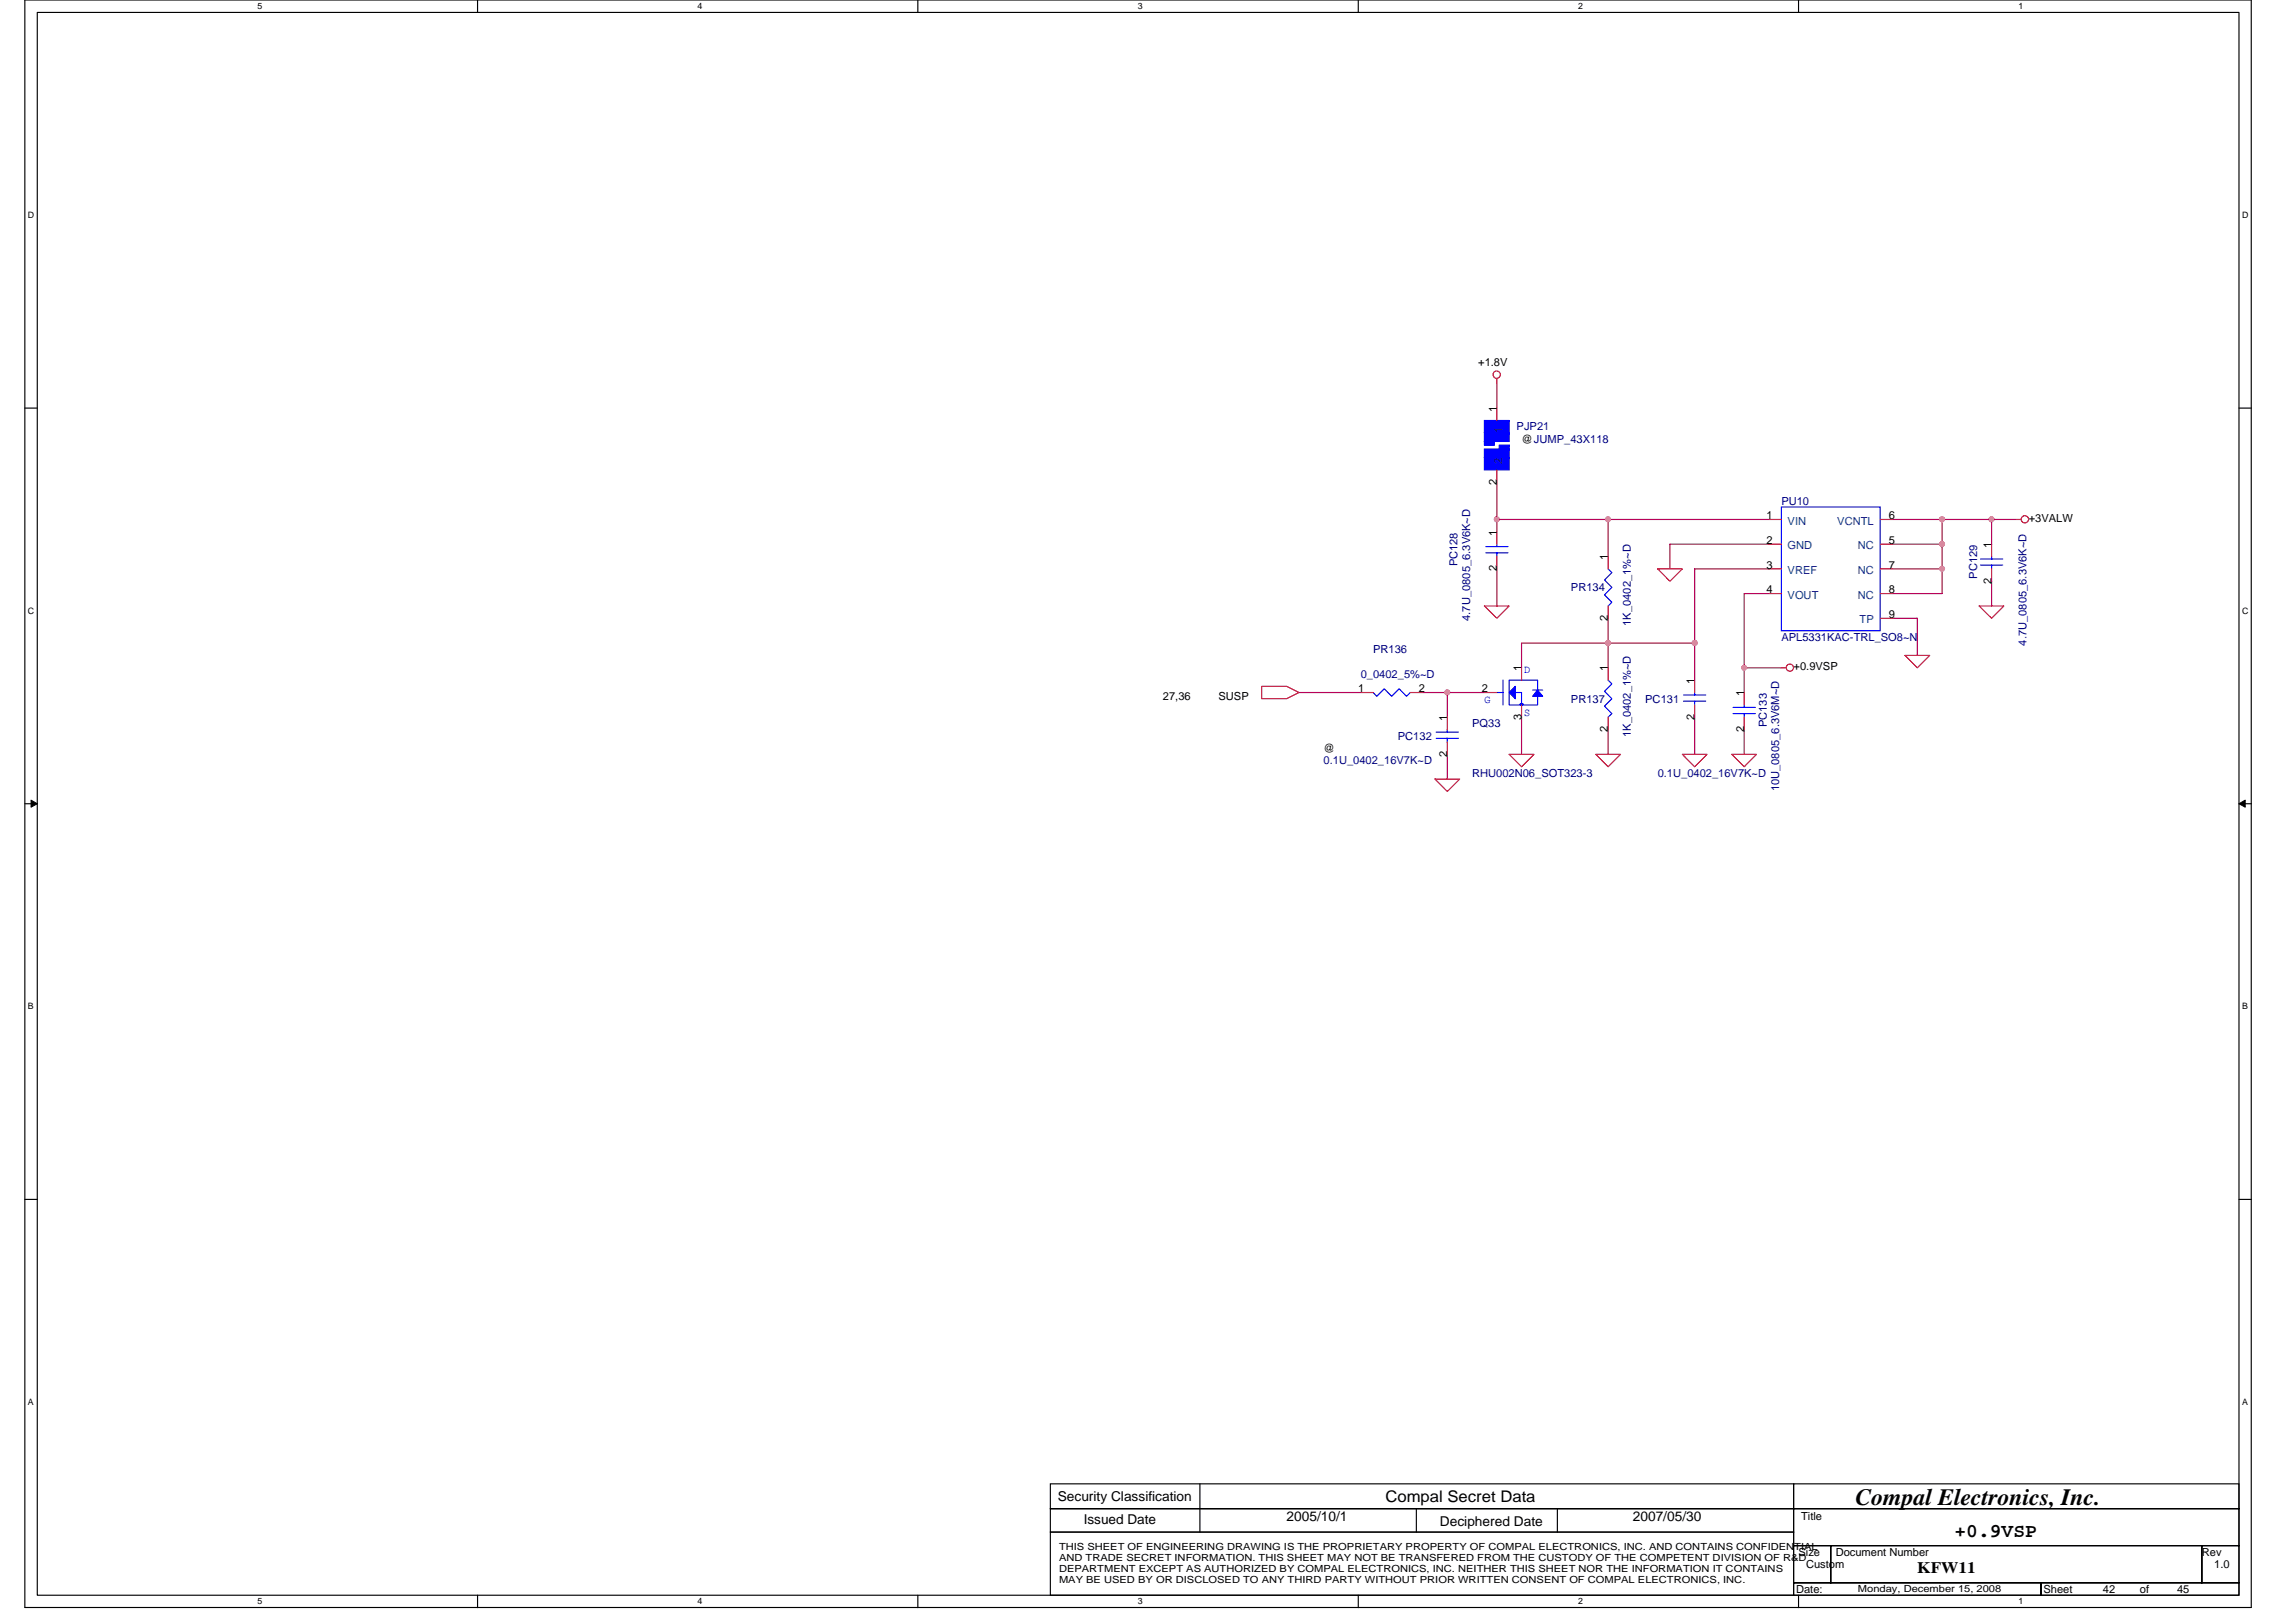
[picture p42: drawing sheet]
<svg xmlns="http://www.w3.org/2000/svg" width="297mm" height="210mm" viewBox="0 0 297 210" stroke-linecap="round" stroke-linejoin="round" font-family="sans-serif">
<defs><g id="words">
<text font-size="3" x="240" y="194.8">Compal Electronics, Inc.</text>
<text font-size="2.5" x="252.9" y="199">+0.9VSP</text>
<g font-size="2.1">
<text x="179.2" y="194.4">Compal Secret Data</text>
<text x="248" y="203.5">KFW11</text>
</g>
<g font-size="1.8">
<text x="136.8" y="194.2">Security Classification</text>
<text x="140.2" y="197.3">Issued Date</text>
<text x="166.5" y="196.8">2005/10/1</text>
<text x="186.3" y="197.4">Deciphered Date</text>
<text x="211.2" y="196.8">2007/05/30</text>
</g>
<g font-size="1.4">
<text x="191.2" y="47.4">+1.8V</text>
<text x="193.6" y="53.3" transform="rotate(-90 193.6 53.3)">1</text>
<text x="196.8" y="57.3">@JUMP_43X118</text>
<text x="193.6" y="62.7" transform="rotate(-90 193.6 62.7)">2</text>
<text x="193.6" y="69.3" transform="rotate(-90 193.6 69.3)">1</text>
<text x="228.5" y="70.4">2</text>
<text x="228.5" y="67.2">1</text>
<text x="244.4" y="70.4">5</text>
<text x="244.4" y="67.2">6</text>
<text x="257.6" y="70.9" transform="rotate(-90 257.6 70.9)">1</text>
<text x="262.5" y="67.5">+3VALW</text>
<text x="193.6" y="73.9" transform="rotate(-90 193.6 73.9)">2</text>
<text x="208" y="72.5" transform="rotate(-90 208 72.5)">1</text>
<text x="228.5" y="76.8">4</text>
<text x="228.5" y="73.6">3</text>
<text x="244.4" y="73.6">7</text>
<text x="244.4" y="76.8">8</text>
<text x="257.6" y="75.5" transform="rotate(-90 257.6 75.5)">2</text>
<text x="208" y="80.3" transform="rotate(-90 208 80.3)">2</text>
<text x="244.4" y="80">9</text>
<text x="175.7" y="89.6">1</text>
<text x="183.6" y="89.6">2</text>
<text x="191.7" y="89.6">2</text>
<text x="196.8" y="86.9" transform="rotate(-90 196.8 86.9)">1</text>
<text x="208" y="86.9" transform="rotate(-90 208 86.9)">1</text>
<text x="219.2" y="88.5" transform="rotate(-90 219.2 88.5)">1</text>
<text x="232" y="86.7">+0.9VSP</text>
<text x="150.4" y="90.6">27,36</text>
<text x="157.6" y="90.6">SUSP</text>
<text x="187.2" y="93.3" transform="rotate(-90 187.2 93.3)">1</text>
<text x="196.8" y="93.2" transform="rotate(-90 196.8 93.2)">3</text>
<text x="208" y="94.7" transform="rotate(-90 208 94.7)">2</text>
<text x="219.2" y="93.2" transform="rotate(-90 219.2 93.2)">2</text>
<text x="225.6" y="94.7" transform="rotate(-90 225.6 94.7)">2</text>
<text x="225.6" y="90.1" transform="rotate(-90 225.6 90.1)">1</text>
<text x="171.2" y="97.3">@</text>
<text x="187.2" y="97.9" transform="rotate(-90 187.2 97.9)">2</text>
<text x="233" y="196.7">Title</text>
<text x="232.7" y="201.3">Size</text>
<text x="233.7" y="202.9">Custom</text>
<text x="237.5" y="201.3">Document Number</text>
<text x="284.9" y="201.3">Rev</text>
<text x="286.5" y="202.9">1.0</text>
<text x="232.4" y="206.1">Date:</text>
<text x="264.4" y="206.1">Sheet</text>
<text x="272.1" y="206.1">42</text>
<text x="276.9" y="206.1">of</text>
<text x="281.7" y="206.1">45</text>
</g>
<g font-size="1.4" fill="#004080">
<text x="194.3" y="56" transform="rotate(-90 194.3 56)">1</text>
<text x="194.3" y="60" transform="rotate(-90 194.3 60)">2</text>
<text x="231.3" y="71.1">GND</text>
<text x="231.3" y="67.9">VIN</text>
<text x="237.7" y="67.9">VCNTL</text>
<text x="240.4" y="71.1">NC</text>
<text x="231.3" y="77.5">VOUT</text>
<text x="231.3" y="74.3">VREF</text>
<text x="240.4" y="74.3">NC</text>
<text x="240.4" y="77.5">NC</text>
<text x="240.6" y="80.7">TP</text>
</g>
<g font-size="1.4" fill="#000080">
<text x="196.2" y="55.7">PJP21</text>
<text x="230.5" y="65.3">PU10</text>
<text x="188.6" y="73.3" transform="rotate(-90 188.6 73.3)">PC128</text>
<text x="203.2" y="76.5">PR134</text>
<text x="255.8" y="74.9" transform="rotate(-90 255.8 74.9)">PC129</text>
<text x="190.2" y="80.3" transform="rotate(-90 190.2 80.3)">4.7U_0805_6.3V6K~D</text>
<text x="211" y="81" transform="rotate(-90 211 81)">1K_0402_1%~D</text>
<text x="230.5" y="82.9">APL5331KAC-TRL_SO8~N</text>
<text x="262.2" y="83.5" transform="rotate(-90 262.2 83.5)">4.7U_0805_6.3V6K~D</text>
<text x="176" y="87.7">0_0402_5%~D</text>
<text x="177.6" y="84.5">PR136</text>
<text x="180.8" y="95.7">PC132</text>
<text x="190.5" y="94.1">PQ33</text>
<text x="203.2" y="90.9">PR137</text>
<text x="211" y="95.4" transform="rotate(-90 211 95.4)">1K_0402_1%~D</text>
<text x="212.8" y="90.9">PC131</text>
<text x="228.6" y="94.1" transform="rotate(-90 228.6 94.1)">PC133</text>
<text x="171.2" y="98.9">0.1U_0402_16V7K~D</text>
<text x="190.5" y="100.5">RHU002N06_SOT323-3</text>
<text x="214.5" y="100.5">0.1U_0402_16V7K~D</text>
<text x="230.2" y="102.4" transform="rotate(-90 230.2 102.4)">10U_0805_6.3V6M~D</text>
</g>
<g font-size="1.4" fill="#00f">
<text x="197.2" y="87.1">D</text>
<text x="192" y="90.9">G</text>
<text x="197.2" y="92.7">S</text>
</g>
<g font-size="1.3">
<text x="137" y="200.5">THIS SHEET OF ENGINEERING DRAWING IS THE PROPRIETARY PROPERTY OF COMPAL ELECTRONICS, INC. AND CONTAINS CONFIDENTIAL</text>
<text x="137" y="202">AND TRADE SECRET INFORMATION. THIS SHEET MAY NOT BE TRANSFERED FROM THE CUSTODY OF THE COMPETENT DIVISION OF R&amp;D</text>
<text x="137" y="203.5">DEPARTMENT EXCEPT AS AUTHORIZED BY COMPAL ELECTRONICS, INC. NEITHER THIS SHEET NOR THE INFORMATION IT CONTAINS</text>
<text x="137" y="204.9">MAY BE USED BY OR DISCLOSED TO ANY THIRD PARTY WITHOUT PRIOR WRITTEN CONSENT OF COMPAL ELECTRONICS, INC.</text>
<text x="240.4" y="206">Monday, December 15, 2008</text>
</g>
<g font-size="1.1">
<text x="33.3" y="1.2">5</text>
<text x="90.3" y="1.2">4</text>
<text x="147.2" y="1.2">3</text>
<text x="204.2" y="1.2">2</text>
<text x="261.2" y="1.2">1</text>
<text x="3.6" y="28.2">D</text>
<text x="290.1" y="28.2">D</text>
<text x="3.6" y="79.4">C</text>
<text x="290.1" y="79.4">C</text>
<text x="3.6" y="130.6">B</text>
<text x="290.1" y="130.6">B</text>
<text x="3.6" y="181.8">A</text>
<text x="290.1" y="181.8">A</text>
<text x="33.3" y="207.6">5</text>
<text x="90.3" y="207.6">4</text>
<text x="147.2" y="207.6">3</text>
<text x="204.2" y="207.6">2</text>
<text x="261.2" y="207.6">1</text>
</g>
</g></defs>
<path d="M3.2 0h288.1v208h-288.1zM4.8 1.6h284.9v204.8h-284.9z" fill="none" stroke="#000" stroke-width=".15"/>
<g fill="#fff">
<path d="M33.3 .2h.6v1.2h-.6z"/>
<path d="M33.3 206.6h.6v1.3h-.6z"/>
</g>
<path d="M61.8 0v1.6M61.8 206.4v1.6" fill="none" stroke="#000" stroke-width=".15"/>
<g fill="#fff">
<path d="M90.3 .2h.6v1.2h-.6z"/>
<path d="M90.3 206.6h.6v1.3h-.6z"/>
</g>
<path d="M118.7 0v1.6M118.7 206.4v1.6" fill="none" stroke="#000" stroke-width=".15"/>
<g fill="#fff">
<path d="M147.2 .2h.6v1.2h-.6z"/>
<path d="M147.2 206.6h.6v1.3h-.6z"/>
</g>
<path d="M175.7 0v1.6M175.7 206.4v1.6" fill="none" stroke="#000" stroke-width=".15"/>
<g fill="#fff">
<path d="M204.2 .2h.6v1.2h-.6z"/>
<path d="M204.2 206.6h.6v1.3h-.6z"/>
</g>
<path d="M232.7 0v1.6M232.7 206.4v1.6" fill="none" stroke="#000" stroke-width=".15"/>
<g fill="#fff">
<path d="M261.2 .2h.6v1.2h-.6z"/>
<path d="M261.2 206.6h.6v1.3h-.6z"/>
<path d="M3.6 27.2h.8v1.3h-.8z"/>
<path d="M290.1 27.2h.8v1.3h-.8z"/>
<path d="M3.6 78.4h.8v1.3h-.8z"/>
<path d="M290.1 78.4h.8v1.3h-.8z"/>
</g>
<path d="M3.2 52.8h1.6M289.7 52.8h1.6" fill="none" stroke="#000" stroke-width=".15"/>
<g fill="#fff">
<path d="M3.6 129.6h.8v1.3h-.8z"/>
<path d="M290.1 129.6h.7v1.3h-.7z"/>
</g>
<path d="M3.2 104h1.6M289.7 104h1.6" fill="none" stroke="#000" stroke-width=".15"/>
<path d="M4 103.5l.8 .5-.8 .5zM289.7 104l.8-.5v1z" fill="#000" stroke="#000" stroke-width=".13"/>
<g fill="#fff">
<path d="M3.6 180.8h.8v1.3h-.8z"/>
<path d="M290.1 180.8h.7v1.3h-.7z"/>
</g>
<g fill="none" stroke="#000" stroke-width=".15">
<path d="M3.2 155.2h1.6M289.7 155.2h1.6M135.9 192h96.1v3.2h-96.1zM135.9 195.2h96.1v3.1h-96.1zM135.9 198.3h96.1v8.1h-96.1zM155.2 192v6.3M183.2 195.2v3.1M201.5 195.2v3.1M232 192h57.7v3.2h-57.7zM232 195.2h57.7v4.8h-57.7zM232 204.8h32.1v1.6h-32.1zM232 200h4.9v4.8h-4.9z"/>
<path d="M236.9 200h48v4.8h-48zM264.1 204.8h25.6v1.6h-25.6zM284.9 200h4.8v4.8h-4.8z"/>
</g>
<g fill="none" stroke="#800040" stroke-width=".15">
<path d="M193.7 49.6v3.2M193.7 67.2h14.3v4.8M193.7 62.4v6.4M193.7 73.6v4.8M208 67.2h20.9M228.9 70.4h-12.9v3.2M228.9 73.6h-9.7v14.4M228.9 76.8h-3.2v12.8M244.9 67.2h6.3v3.2M244.9 70.4h6.3M244.9 73.6h6.3M251.2 67.2h9.7"/>
<path d="M251.2 70.4v6.4h-6.3M257.7 67.2v3.2M257.7 75.2v3.2M168 89.6h8M184 89.6h8M187.2 89.6v3.2M187.2 97.6v3.2M196.8 92.8v4.8M208 80v6.4M208 94.4v3.2M219.2 92.8v4.8M219.2 83.2h-22.4v3.2"/>
<path d="M225.7 94.4v3.2M225.7 86.4h4.8M244.9 80h3.1v4.8"/>
</g>
<g fill="#f0f" stroke="#f0f" stroke-width=".15">
<circle cx="193.6" cy="67.2" r=".32"/>
<circle cx="208" cy="67.2" r=".32"/>
<circle cx="257.6" cy="67.2" r=".32"/>
<circle cx="251.2" cy="73.6" r=".31"/>
<circle cx="251.2" cy="70.4" r=".31"/>
<circle cx="208" cy="83.2" r=".32"/>
<circle cx="225.6" cy="86.4" r=".31"/>
<circle cx="251.2" cy="67.2" r=".32"/>
<circle cx="219.2" cy="83.2" r=".32"/>
<circle cx="187.2" cy="89.6" r=".31"/>
</g>
<g fill="none" stroke="#f00" stroke-width=".15">
<path d="M193.7 49v.6M193.7 52.8v1.6M192 78.4h3.2l-1.5 1.6zM193.7 60.8v1.6M193.7 68.8v1.6M193.7 72v1.6M208 72v1.6M208 78.4v1.6M214.5 73.6h3.2l-1.7 1.6zM228.9 67.2h1.6M228.9 76.8h1.6M228.9 70.4h1.6"/>
<path d="M228.9 73.6h1.6M243.2 67.2h1.7M243.2 76.8h1.7M243.2 70.4h1.7M243.2 73.6h1.7M256 78.4h3.2l-1.5 1.6zM257.7 70.4v1.6M257.7 73.6v1.6M260.9 67.2h.6M163.2 88.8h3.3l1.5 .8-1.5 .8h-3.3zM176 89.6h1.6M182.5 89.6h1.5"/>
<path d="M187.2 92.8v1.6M187.2 96v1.6M192 89.6h1.7M195.2 97.6h3.3l-1.7 1.6zM196.8 86.4v1.6M196.8 91.2v1.6M206.5 97.6h3.2l-1.7 1.6zM208 86.4v1.6M208 92.8v1.6M217.7 97.6h3.1l-1.6 1.6zM219.2 88v1.6M219.2 91.2v1.6"/>
<path d="M224 97.6h3.2l-1.5 1.6zM225.7 89.6v1.6M225.7 92.8v1.6M230.5 86.4h.6M243.2 80h1.7M246.5 84.8h3.2l-1.7 1.6zM185.6 100.8h3.2l-1.6 1.6z"/>
<circle cx="193.6" cy="48.5" r=".47"/>
<circle cx="262" cy="67.2" r=".47"/>
<circle cx="231.6" cy="86.4" r=".47"/>
</g>
<g fill="none" stroke="#00f" stroke-width=".15">
<path d="M192.2 71.5h2.9M192.2 70.7h2.9M193.7 70.4v.3M193.7 71.5v.5M208 73.6l.5 .5-.9 1 .9 .9-.9 1 .9 .9-.5 .5M230.5 65.6h12.7v16h-12.7zM256.2 73.1h2.9M256.2 72.3h2.9M257.7 72v.3M257.7 73.1v.5M177.6 89.6l.5 .5 1-1 .9 1 1-1 1 1 .5-.5M185.8 95.5h2.9"/>
<path d="M185.8 94.7h2.9M187.2 94.4v.3M187.2 95.5v.5M193.7 89.6h.8M194.5 88v3.2M198.3 89.3h1.3M198.9 89.3v-1.3h-3.7v3.2h1.6v-1.6h-.8M198.9 90.1v1.1h-2.1h.2v-.1h-.3v.1M208 88l.5 .5-.9 1 .9 .9-.9 1 .9 1-.5 .4M217.8 90.7h2.9M217.8 89.9h2.9M219.2 89.6v.3"/>
<path d="M219.2 90.7v.5M224.2 92.4h2.9M224.2 91.5h2.9M225.7 91.2v.3M225.7 92.4v.4"/>
</g>
<g fill="#00f" stroke="#00f" stroke-width=".15">
<path d="M192 54.4v1.6h3.2v-1.6z" fill-rule="evenodd"/>
<path d="M192 56v1.1h3.2v-1.1z" fill-rule="evenodd"/>
<path d="M192 57.1v.5h1.3v-.5z" fill-rule="evenodd"/>
<path d="M194 57.6v.5h1.2v-.5z" fill-rule="evenodd"/>
<path d="M192 58.1v1.1h3.2v-1.1z" fill-rule="evenodd"/>
<path d="M192 59.2v1.6h3.2v-1.6z" fill-rule="evenodd"/>
<path d="M195.2 89.6l.8-.8v1.6z" fill-rule="evenodd"/>
<path d="M198.9 89.3l.7 .8h-1.3z" fill-rule="evenodd"/>
</g>
<use href="#words"/>
</svg>
